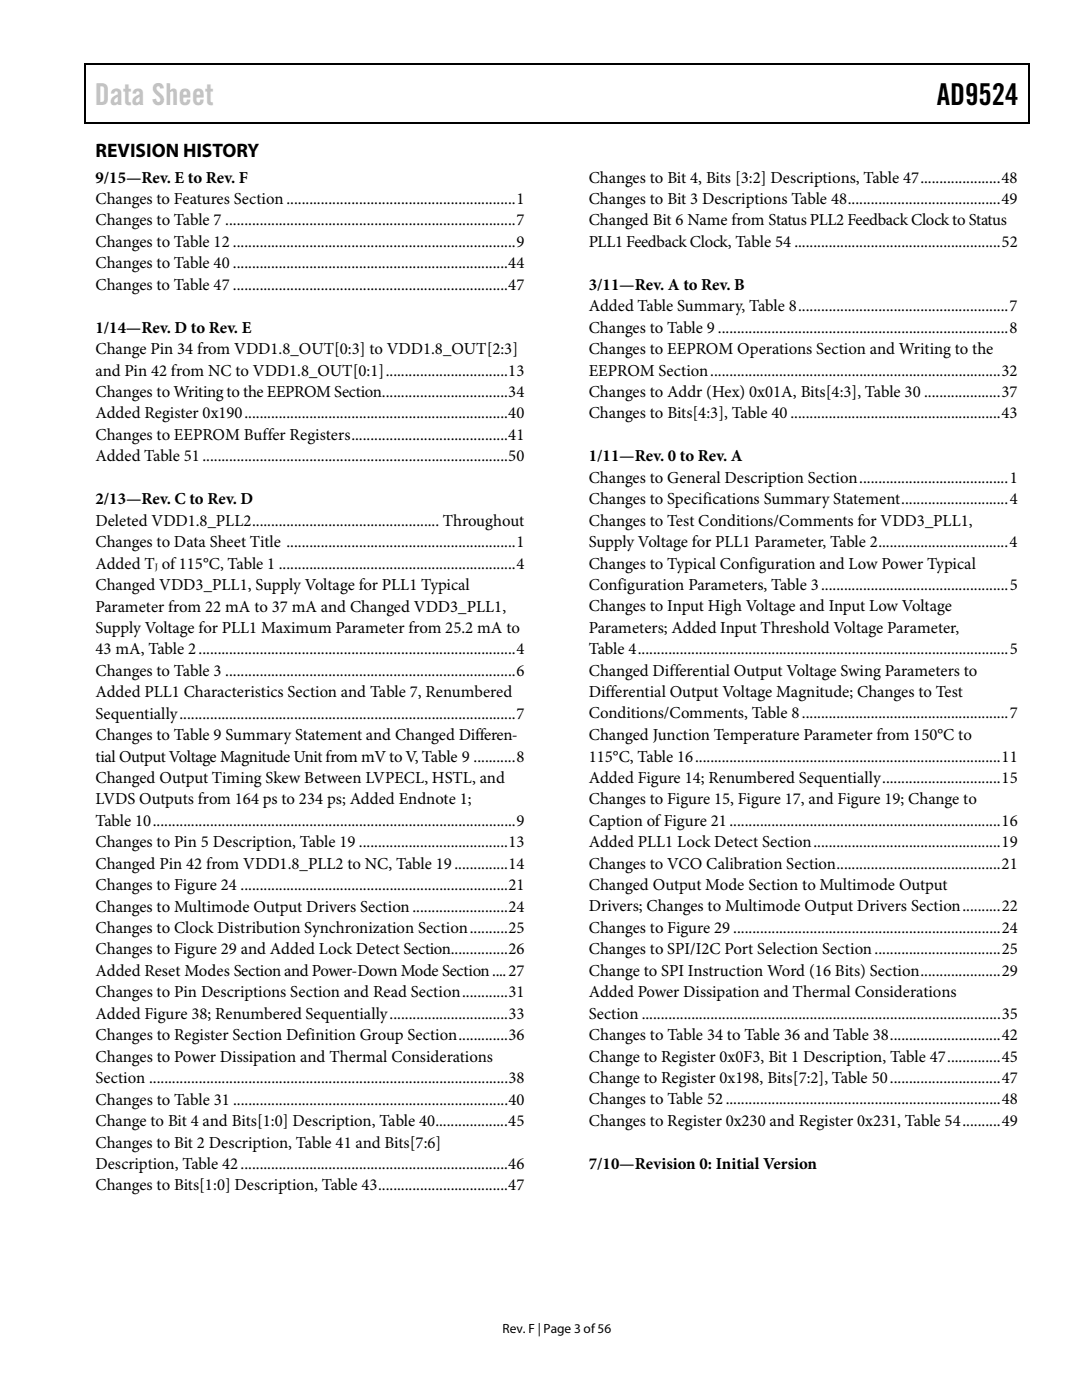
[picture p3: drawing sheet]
<svg xmlns="http://www.w3.org/2000/svg" width="216mm" height="279mm" viewBox="0 0 216 279" stroke-linecap="round" stroke-linejoin="round" font-family="sans-serif">
<defs><g id="words">
<text font-size="6" fill="#c1c1c1" x="18.9" y="20.9">Data Sheet</text>
<text font-size="6" x="186.9" y="20.9">AD9524</text>
<text font-size="3.9" x="19" y="31.3">REVISION HISTORY</text>
<g font-size="3.3">
<text x="19" y="36.4">9/15—Rev. E to Rev. F</text>
<text x="19" y="40.7">Changes to Features Section............................................................1</text>
<text x="117.5" y="36.4">Changes to Bit 4, Bits [3:2] Descriptions, Table 47.....................48</text>
<text x="117.5" y="40.7">Changes to Bit 3 Descriptions Table 48........................................49</text>
<text x="19.1" y="45">Changes to Table 7 ............................................................................7</text>
<text x="117.5" y="45">Changed Bit 6 Name from Status PLL2 Feedback Clockto Status</text>
<text x="19.1" y="53.5">Changes to Table 40 ........................................................................44</text>
<text x="19.1" y="49.3">Changes to Table 12 ..........................................................................9</text>
<text x="117.5" y="49.3">PLL1 Feedback Clock, Table 54 ......................................................52</text>
<text x="19" y="57.9">Changes to Table 47 ........................................................................47</text>
<text x="117.5" y="57.9">3/11—Rev. A to Rev. B</text>
<text x="117.5" y="62.1">Added Table Summary, Table 8.......................................................7</text>
<text x="19" y="70.7">Change Pin 34 from VDD1.8_OUT[0:3] to VDD1.8_OUT[2:3]</text>
<text x="19" y="66.4">1/14—Rev. D to Rev. E</text>
<text x="117.5" y="66.4">Changes to Table 9 ............................................................................8</text>
<text x="117.5" y="70.7">Changes to EEPROM Operations Section and Writing to the</text>
<text x="19.1" y="75">and Pin 42 from NC to VDD1.8_OUT[0:1]................................13</text>
<text x="117.5" y="75">EEPROM Section............................................................................32</text>
<text x="19.1" y="79.2">Changes to Writing to the EEPROM Section.................................34</text>
<text x="19.1" y="83.5">Added Register 0x190.....................................................................40</text>
<text x="117.5" y="79.2">Changes to Addr (Hex) 0x01A, Bits[4:3], Table 30 ....................37</text>
<text x="117.5" y="83.5">Changes to Bits[4:3], Table 40 .......................................................43</text>
<text x="19.1" y="87.8">Changes to EEPROM Buffer Registers.........................................41</text>
<text x="19.1" y="92.1">Added Table 51................................................................................50</text>
<text x="117.5" y="92.1">1/11—Rev. 0 to Rev. A</text>
<text x="19" y="100.6">2/13—Rev. C to Rev. D</text>
<text x="117.5" y="96.3">Changes to General Description Section.......................................1</text>
<text x="117.5" y="100.6">Changes to Specifications Summary Statement............................4</text>
<text x="19.1" y="104.9">Deleted VDD1.8_PLL2................................................. Throughout</text>
<text x="117.5" y="104.9">Changes to Test Conditions/Comments for VDD3_PLL1,</text>
<text x="19.1" y="109.2">Changes to Data Sheet Title ............................................................1</text>
<text x="19.1" y="113.5">Added T of 115°C, Table 1 ..............................................................4</text>
<text x="117.5" y="113.5">Changes to Typical Configuration and Low Power Typical</text>
<text x="117.5" y="109.2">Supply Voltage for PLL1 Parameter, Table 2..................................4</text>
<text x="19" y="117.8">Changed VDD3_PLL1, Supply Voltage for PLL1 Typical</text>
<text x="117.5" y="117.7">Configuration Parameters, Table 3.................................................5</text>
<text x="19" y="122">Parameter from 22 mA to 37 mA and Changed VDD3_PLL1,</text>
<text x="117.5" y="122">Changes to Input High Voltage and Input Low Voltage</text>
<text x="19" y="126.3">Supply Voltage for PLL1 Maximum Parameter from 25.2 mA to</text>
<text x="19" y="130.6">43 mA, Table 2...................................................................................4</text>
<text x="117.5" y="126.3">Parameters; Added Input Threshold Voltage Parameter,</text>
<text x="117.5" y="130.6">Table 4.................................................................................................5</text>
<text x="19" y="134.9">Changes to Table 3 ............................................................................6</text>
<text x="117.5" y="134.8">Changed Differential Output Voltage Swing Parameters to</text>
<text x="19" y="139.1">Added PLL1 Characteristics Section and Table 7, Renumbered</text>
<text x="19" y="143.4">Sequentially........................................................................................7</text>
<text x="117.5" y="139.1">Differential Output Voltage Magnitude; Changes to Test</text>
<text x="117.5" y="143.4">Conditions/Comments, Table 8......................................................7</text>
<text x="19" y="147.7">Changes to Table 9 Summary Statement and Changed Differen-</text>
<text x="117.5" y="147.7">Changed Junction Temperature Parameter from 150°C to</text>
<text x="19.1" y="152">tial Output Voltage Magnitude Unit from mV to V, Table 9 ...........8</text>
<text x="117.5" y="152">115°C, Table 16................................................................................11</text>
<text x="19.1" y="156.3">Changed Output Timing Skew Between LVPECL, HSTL, and</text>
<text x="19.1" y="160.6">LVDS Outputs from 164 ps to 234 ps; Added Endnote 1;</text>
<text x="117.5" y="156.2">Added Figure 14; Renumbered Sequentially...............................15</text>
<text x="117.5" y="160.5">Changes to Figure 15, Figure 17, and Figure 19; Change to</text>
<text x="19.1" y="164.8">Table 10...............................................................................................9</text>
<text x="117.5" y="164.8">Caption of Figure 21.......................................................................16</text>
<text x="19.1" y="169.1">Changes to Pin 5 Description, Table 19 .......................................13</text>
<text x="19.1" y="173.4">Changed Pin 42 from VDD1.8_PLL2 to NC, Table 19..............14</text>
<text x="117.5" y="169.1">Added PLL1 Lock Detect Section.................................................19</text>
<text x="117.5" y="173.3">Changes to VCO Calibration Section...........................................21</text>
<text x="19.1" y="177.7">Changes to Figure 24 ......................................................................21</text>
<text x="117.5" y="177.6">Changed Output Mode Section to Multimode Output</text>
<text x="19.1" y="181.9">Changes to Multimode Output Drivers Section.........................24</text>
<text x="117.5" y="181.9">Drivers; Changes to Multimode Output Drivers Section..........22</text>
<text x="19.1" y="186.2">Changes to Clock Distribution Synchronization Section..........25</text>
<text x="19.1" y="190.5">Changes to Figure 29 and Added Lock Detect Section...............26</text>
<text x="117.5" y="186.2">Changes to Figure 29 ......................................................................24</text>
<text x="117.5" y="190.4">Changes to SPI/I2C Port Selection Section.................................25</text>
<text x="19.1" y="194.8">Added Reset Modes Section and Power-Down Mode Section....27</text>
<text x="117.5" y="194.8">Change to SPI Instruction Word (16 Bits) Section.....................29</text>
<text x="19.1" y="199.1">Changes to Pin Descriptions Section and Read Section............31</text>
<text x="19.1" y="203.3">Added Figure 38; Renumbered Sequentially...............................33</text>
<text x="117.5" y="199">Added Power Dissipation and Thermal Considerations</text>
<text x="117.5" y="203.3">Section ..............................................................................................35</text>
<text x="19.1" y="207.6">Changes to Register Section Definition Group Section.............36</text>
<text x="117.5" y="207.6">Changes to Table 34 to Table 36 and Table 38.............................42</text>
<text x="19.1" y="211.9">Changes to Power Dissipation and Thermal Considerations</text>
<text x="117.5" y="211.9">Change to Register 0x0F3, Bit 1 Description, Table 47..............45</text>
<text x="19.1" y="216.2">Section ..............................................................................................38</text>
<text x="19.1" y="220.4">Changes to Table 31 ........................................................................40</text>
<text x="117.5" y="216.1">Change to Register 0x198, Bits[7:2], Table 50.............................47</text>
<text x="117.5" y="220.4">Changes to Table 52........................................................................48</text>
<text x="19" y="224.7">Change to Bit 4 and Bits[1:0] Description, Table 40...................45</text>
<text x="117.5" y="224.7">Changes to Register 0x230 and Register 0x231, Table 54..........49</text>
<text x="19.1" y="229">Changes to Bit 2 Description, Table 41 and Bits[7:6]</text>
<text x="19.1" y="233.3">Description, Table 42......................................................................46</text>
<text x="117.5" y="233.3">7/10—Revision 0: Initial Version</text>
<text x="19.1" y="237.6">Changes to Bits[1:0] Description, Table 43..................................47</text>
</g>
<text font-size="2.7" x="100.3" y="266">Rev. F | Page 3 of56</text>
<text font-size="1.9" x="30.9" y="113.7">J</text>
</g></defs>
<path d="M16.9 12.7h.2v1h-.2zM16.9 12.7h.2v.3h-.2zM82.5 12.7h.3v.3h-.3zM205.1 12.7h.3v1h-.3zM205.1 12.7h.3v.3h-.3zM16.9 24.4h.2v.2h-.2zM82.3 24.4h.2v.2h-.2zM205.1 24.4h.3v.2h-.3z" fill="#000"/>
<path d="M17 13.7v10.7M17.1 12.8h65.4M82.8 12.8h122.3M205.2 13.7v10.7M17.1 24.5h188" fill="none" stroke="#000" stroke-width=".25"/>
<use href="#words"/>
</svg>
